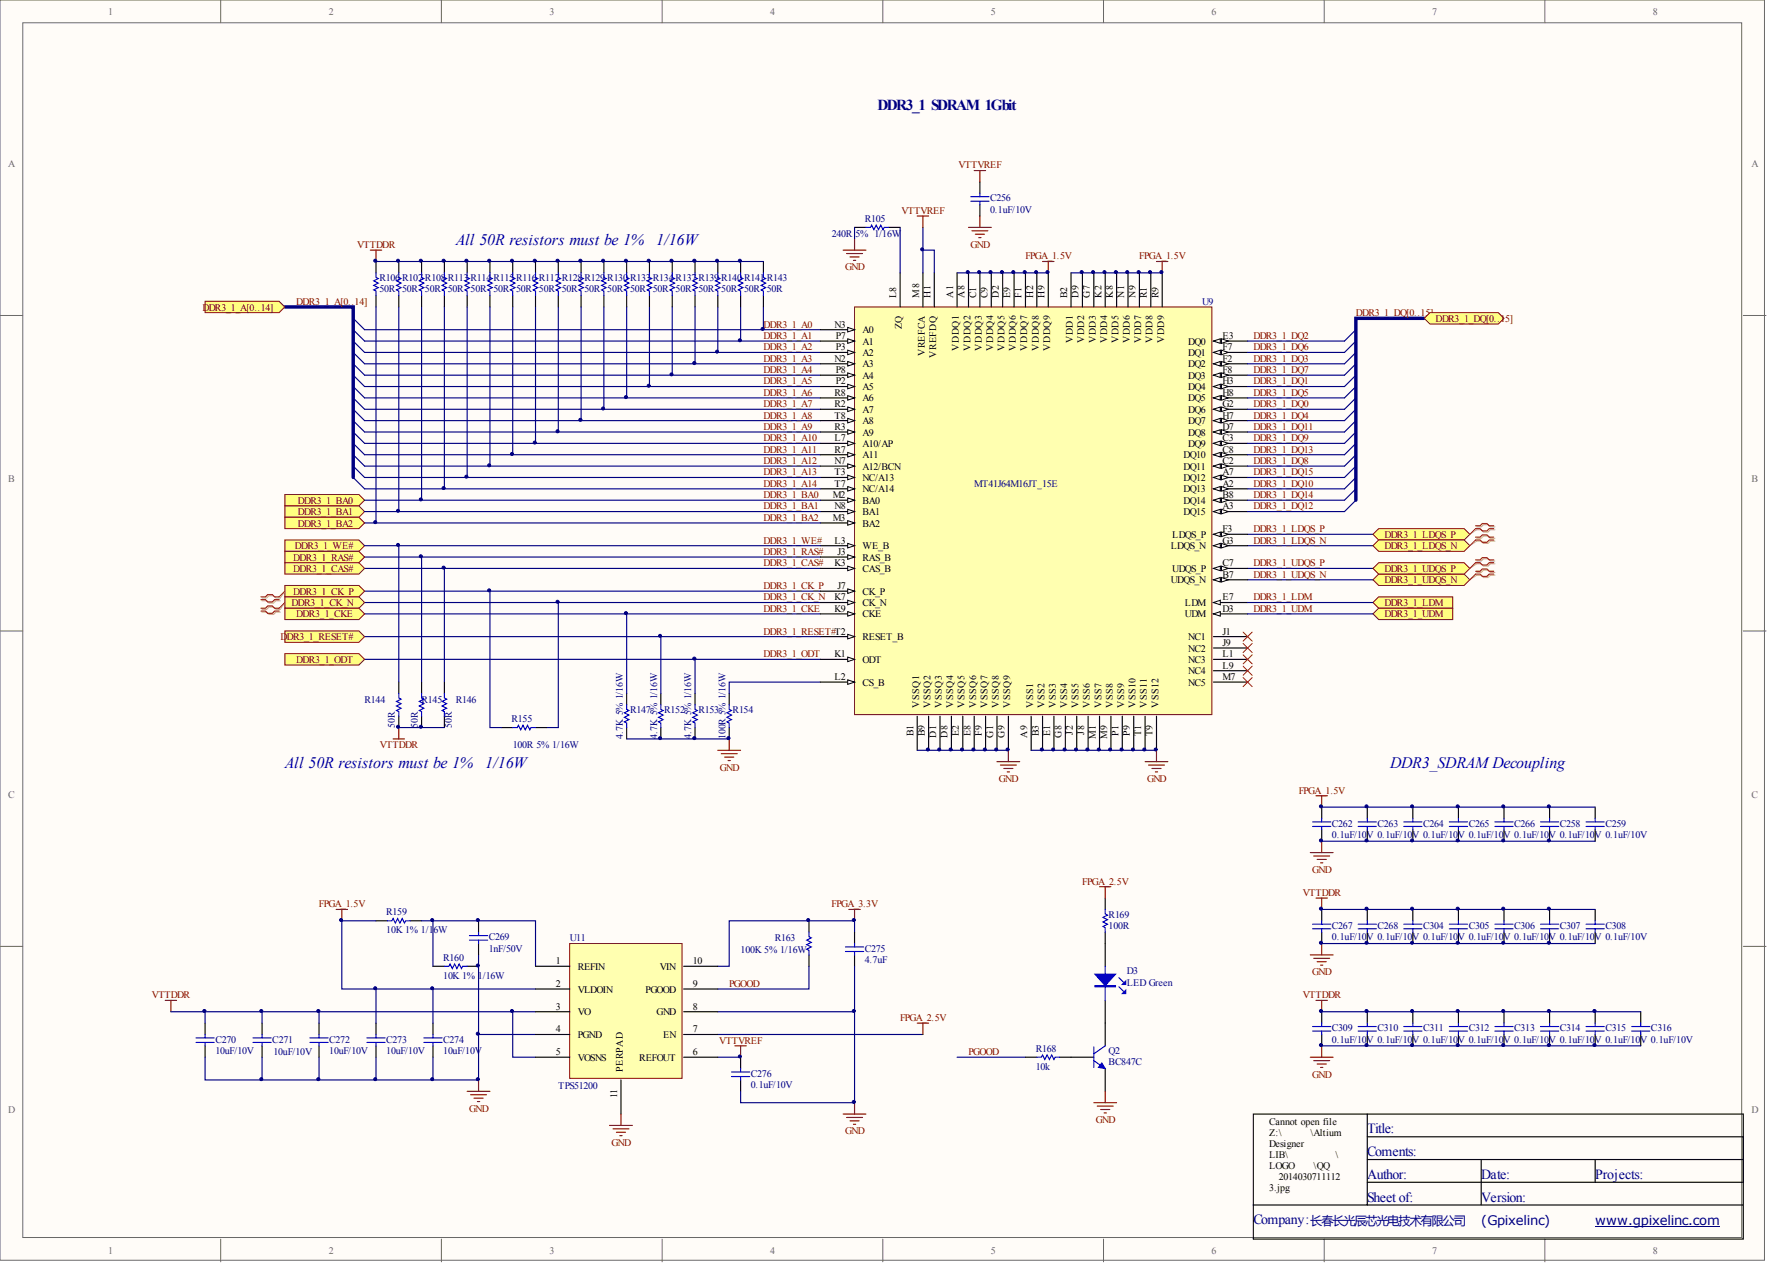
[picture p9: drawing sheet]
<svg xmlns="http://www.w3.org/2000/svg" width="393mm" height="282mm" viewBox="0 0 393 282" stroke-linecap="round" stroke-linejoin="round" font-family="sans-serif">
<defs><g id="words">
<g font-size="3.6" fill="#00c">
<text x="101.5" y="54.6">All 50R resistors must be 1%</text>
<text x="146.1" y="54.6">1/16W</text>
<text x="63.4" y="171.1">All 50R resistors must be 1%</text>
<text x="108" y="171.1">1/16W</text>
<text x="309.4" y="171.1">DDR3_SDRAMDecoupling</text>
</g>
<text font-size="3.4" fill="#000080" x="195.3" y="24.5">DDR3_1 SDRAM 1Gbit</text>
<g font-size="3.1" fill="#000080">
<text x="304.4" y="252.4">Title:</text>
<text x="304.4" y="257.4">Coments:</text>
<text x="304.4" y="262.5">Author:</text>
<text x="329.7" y="262.5">Date:</text>
<text x="355.1" y="262.5">Projects:</text>
<text x="304.4" y="267.5">Sheet of:</text>
<text x="329.7" y="267.5">Version:</text>
<text x="279" y="272.6">Company:</text>
</g>
<g font-size="2.9" fill="#000080">
<text x="329.7" y="272.8">(Gpixelinc)</text>
<text x="355.1" y="272.8">www.gpixelinc.com</text>
</g>
<text font-size="2.7" fill="#000080" x="291.7" y="272.7">长春长光辰芯光电技术有限公司</text>
<g font-size="2.2" fill="#696969">
<text x="24" y="3.3">1</text>
<text x="73.2" y="3.3">2</text>
<text x="122.3" y="3.3">3</text>
<text x="171.4" y="3.3">4</text>
<text x="220.6" y="3.3">5</text>
<text x="269.7" y="3.3">6</text>
<text x="318.8" y="3.3">7</text>
<text x="368" y="3.3">8</text>
<text x="1.8" y="37.1">A</text>
<text x="389.9" y="37.1">A</text>
<text x="1.8" y="107.3">B</text>
<text x="389.9" y="107.3">B</text>
<text x="1.8" y="177.6">C</text>
<text x="389.9" y="177.6">C</text>
<text x="1.8" y="247.8">D</text>
<text x="389.9" y="247.8">D</text>
<text x="24" y="279.2">1</text>
<text x="73.2" y="279.2">2</text>
<text x="122.3" y="279.2">3</text>
<text x="171.4" y="279.2">4</text>
<text x="220.6" y="279.2">5</text>
<text x="269.7" y="279.2">6</text>
<text x="318.8" y="279.2">7</text>
<text x="368" y="279.2">8</text>
</g>
<g font-size="2.2" fill="#800000">
<text x="213.4" y="37.5">VTTVREF</text>
<text x="200.7" y="47.6">VTTVREF</text>
<text x="79.5" y="55.2">VTTDDR</text>
<text x="216" y="55.1">GND</text>
<text x="228.2" y="57.8">FPGA_1.5V</text>
<text x="253.6" y="57.8">FPGA_1.5V</text>
<text x="188.1" y="60.2">GND</text>
<text x="45" y="69.1">DDR3_1_A[0..14]</text>
<text x="65.9" y="67.9">DDR3_1_A[0..14]</text>
<text x="301.8" y="70.4">DDR3_1_DQ[0..15]</text>
<text x="319.6" y="71.7">DDR3_1_DQ[0..15]</text>
<text x="169.9" y="72.9">DDR3_1_A0</text>
<text x="169.9" y="75.5">DDR3_1_A1</text>
<text x="169.9" y="78">DDR3_1_A2</text>
<text x="279" y="75.5">DDR3_1_DQ2</text>
<text x="279" y="78">DDR3_1_DQ6</text>
<text x="169.9" y="80.5">DDR3_1_A3</text>
<text x="169.9" y="83.1">DDR3_1_A4</text>
<text x="279" y="80.5">DDR3_1_DQ3</text>
<text x="279" y="83.1">DDR3_1_DQ7</text>
<text x="169.9" y="85.6">DDR3_1_A5</text>
<text x="169.9" y="88.1">DDR3_1_A6</text>
<text x="279" y="85.6">DDR3_1_DQ1</text>
<text x="279" y="88.1">DDR3_1_DQ5</text>
<text x="169.9" y="90.7">DDR3_1_A7</text>
<text x="169.9" y="93.2">DDR3_1_A8</text>
<text x="169.9" y="95.7">DDR3_1_A9</text>
<text x="279" y="90.7">DDR3_1_DQ0</text>
<text x="279" y="93.2">DDR3_1_DQ4</text>
<text x="279" y="95.7">DDR3_1_DQ11</text>
<text x="169.9" y="98.2">DDR3_1_A10</text>
<text x="169.9" y="100.8">DDR3_1_A11</text>
<text x="279" y="98.2">DDR3_1_DQ9</text>
<text x="279" y="100.8">DDR3_1_DQ13</text>
<text x="169.9" y="103.3">DDR3_1_A12</text>
<text x="169.9" y="105.8">DDR3_1_A13</text>
<text x="279" y="103.3">DDR3_1_DQ8</text>
<text x="279" y="105.8">DDR3_1_DQ15</text>
<text x="66.3" y="112.2">DDR3_1_BA0</text>
<text x="169.9" y="110.9">DDR3_1_BA0</text>
<text x="169.9" y="113.4">DDR3_1_BA1</text>
<text x="169.9" y="108.4">DDR3_1_A14</text>
<text x="279" y="108.4">DDR3_1_DQ10</text>
<text x="279" y="113.4">DDR3_1_DQ12</text>
<text x="279" y="110.9">DDR3_1_DQ14</text>
<text x="66.3" y="114.7">DDR3_1_BA1</text>
<text x="66.3" y="117.2">DDR3_1_BA2</text>
<text x="169.9" y="116">DDR3_1_BA2</text>
<text x="279" y="118.5">DDR3_1_LDQS_P</text>
<text x="308.2" y="119.8">DDR3_1_LDQS_P</text>
<text x="65.3" y="124.8">DDR3_1_RAS#</text>
<text x="65.6" y="122.3">DDR3_1_WE#</text>
<text x="169.9" y="121">DDR3_1_WE#</text>
<text x="169.9" y="123.6">DDR3_1_RAS#</text>
<text x="279" y="121">DDR3_1_LDQS_N</text>
<text x="308.2" y="122.3">DDR3_1_LDQS_N</text>
<text x="65.3" y="127.4">DDR3_1_CAS#</text>
<text x="169.9" y="126.1">DDR3_1_CAS#</text>
<text x="169.9" y="131.1">DDR3_1_CK_P</text>
<text x="279" y="128.6">DDR3_1_UDQS_N</text>
<text x="279" y="126.1">DDR3_1_UDQS_P</text>
<text x="308.2" y="129.9">DDR3_1_UDQS_N</text>
<text x="308.2" y="127.4">DDR3_1_UDQS_P</text>
<text x="64.9" y="134.9">DDR3_1_CK_N</text>
<text x="65.3" y="132.4">DDR3_1_CK_P</text>
<text x="65.9" y="137.5">DDR3_1_CKE</text>
<text x="169.9" y="133.7">DDR3_1_CK_N</text>
<text x="169.9" y="136.2">DDR3_1_CKE</text>
<text x="279" y="133.7">DDR3_1_LDM</text>
<text x="279" y="136.2">DDR3_1_UDM</text>
<text x="308.2" y="134.9">DDR3_1_LDM</text>
<text x="308.2" y="137.5">DDR3_1_UDM</text>
<text x="62.4" y="142.5">D</text>
<text x="63.9" y="142.5">DR3_1_RESET#</text>
<text x="169.9" y="141.3">DDR3_1_RESET#T2</text>
<text x="65.9" y="147.6">DDR3_1_ODT</text>
<text x="169.9" y="146.3">DDR3_1_ODT</text>
<text x="84.6" y="166.5">VTTDDR</text>
<text x="160.2" y="171.6">GND</text>
<text x="222.4" y="174.1">GND</text>
<text x="255.3" y="174.1">GND</text>
<text x="289.1" y="176.7">FPGA_1.5V</text>
<text x="240.9" y="197">FPGA_2.5V</text>
<text x="292.1" y="194.3">GND</text>
<text x="71" y="202">FPGA_1.5V</text>
<text x="185.1" y="202">FPGA_3.3V</text>
<text x="290" y="199.5">VTTDDR</text>
<text x="162.3" y="219.7">PGOOD</text>
<text x="292.1" y="217.1">GND</text>
<text x="33.8" y="222.3">VTTDDR</text>
<text x="200.3" y="227.3">FPGA_2.5V</text>
<text x="290" y="222.3">VTTDDR</text>
<text x="160.1" y="232.4">VTTVREF</text>
<text x="215.6" y="234.9">PGOOD</text>
<text x="292.1" y="239.9">GND</text>
<text x="104.4" y="247.5">GND</text>
<text x="243.9" y="250">GND</text>
<text x="136.1" y="255.1">GND</text>
<text x="188.1" y="252.6">GND</text>
</g>
<g font-size="2.2" fill="#000080">
<text x="220.4" y="47.4">0.1uF/10V</text>
<text x="220.4" y="44.8">C256</text>
<text x="185.2" y="52.7">240R</text>
<text x="190.4" y="52.7">5% 1/16W</text>
<text x="192.5" y="49.4">R105</text>
<text x="84.5" y="65.1">50R 50R 50R 50R 50R 50R 50R 50R 50R 50R 50R 50R 50R 50R 50R 50R 50R 50R</text>
<text x="84.5" y="62.6">R106 R107 R108 R113 R114 R115 R116 R117 R128 R129 R130 R133 R134 R137 R139 R140 R141 R143</text>
<text x="267.6" y="67.9">U9</text>
<text x="216.9" y="108.4">MT41J64M16JT_15E</text>
<text x="81.2" y="156.5">R144</text>
<text x="87.9" y="162" transform="rotate(-90 87.9 162)">50R</text>
<text x="93" y="162" transform="rotate(-90 93 162)">50R</text>
<text x="93.8" y="156.5">R145</text>
<text x="100.6" y="162" transform="rotate(-90 100.6 162)">50R</text>
<text x="101.5" y="156.5">R146</text>
<text x="113.9" y="160.8">R155</text>
<text x="140.3" y="158.7">R147</text>
<text x="147.9" y="158.7">R152</text>
<text x="155.5" y="158.7">R153</text>
<text x="163.1" y="158.7">R154</text>
<text x="114.1" y="166.6">100R 5% 1/16W</text>
<text x="138.6" y="164.5" transform="rotate(-90 138.6 164.5)">4.7K 5% 1/16W</text>
<text x="146.3" y="164.5" transform="rotate(-90 146.3 164.5)">4.7K 5% 1/16W</text>
<text x="153.9" y="164.5" transform="rotate(-90 153.9 164.5)">4.7K 5% 1/16W</text>
<text x="161.5" y="164.5" transform="rotate(-90 161.5 164.5)">100R 5% 1/16W</text>
<text x="296.5" y="184">C262</text>
<text x="306.6" y="184">C263</text>
<text x="316.8" y="184">C264</text>
<text x="326.9" y="184">C265</text>
<text x="337.1" y="184">C266</text>
<text x="347.2" y="184">C258</text>
<text x="357.4" y="184">C259</text>
<text x="296.5" y="186.6">0.1uF/10V 0.1uF/10V 0.1uF/10V 0.1uF/10V 0.1uF/10V 0.1uF/10V 0.1uF/10V</text>
<text x="86" y="203.8">R159</text>
<text x="86" y="207.8">10K 1% 1/1</text>
<text x="96.5" y="207.8">6W</text>
<text x="108.8" y="209.4">C269</text>
<text x="126.8" y="209.6">U11</text>
<text x="172.5" y="209.6">R163</text>
<text x="246.8" y="206.8">100R</text>
<text x="246.8" y="204.3">R169</text>
<text x="296.5" y="209.4">0.1uF/10V 0.1uF/10V 0.1uF/10V 0.1uF/10V 0.1uF/10V 0.1uF/10V 0.1uF/10V</text>
<text x="296.5" y="206.8">C267</text>
<text x="306.6" y="206.8">C268</text>
<text x="316.8" y="206.8">C304</text>
<text x="326.9" y="206.8">C305</text>
<text x="337.1" y="206.8">C306</text>
<text x="347.2" y="206.8">C307</text>
<text x="357.4" y="206.8">C308</text>
<text x="98.7" y="213.9">R160</text>
<text x="108.8" y="211.9">1nF/50V</text>
<text x="164.9" y="212.1">100K 5% 1/16W</text>
<text x="192.5" y="214.4">4.7uF</text>
<text x="192.5" y="211.9">C275</text>
<text x="98.7" y="218">10K 1% 1/16W</text>
<text x="250.8" y="216.9">D3</text>
<text x="250.8" y="219.5">LED Green</text>
<text x="47.9" y="232.1">C270</text>
<text x="60.6" y="232.1">C271</text>
<text x="73.3" y="232.1">C272</text>
<text x="86" y="232.1">C273</text>
<text x="98.7" y="232.1">C274</text>
<text x="296.5" y="232.1">0.1uF/10V 0.1uF/10V 0.1uF/10V 0.1uF/10V 0.1uF/10V 0.1uF/10V 0.1uF/10V 0.1uF/10V</text>
<text x="296.5" y="229.6">C309</text>
<text x="306.6" y="229.6">C310</text>
<text x="316.8" y="229.6">C311</text>
<text x="326.9" y="229.6">C312</text>
<text x="337.1" y="229.6">C313</text>
<text x="347.2" y="229.6">C314</text>
<text x="357.4" y="229.6">C315</text>
<text x="367.5" y="229.6">C316</text>
<text x="47.9" y="234.7">10uF/10V</text>
<text x="60.9" y="234.9">10uF/10V</text>
<text x="73.3" y="234.7">10uF/10V</text>
<text x="86" y="234.7">10uF/10V</text>
<text x="98.7" y="234.7">10uF/10V</text>
<text x="167.1" y="239.7">C276</text>
<text x="230.6" y="238.2">10k</text>
<text x="230.6" y="234.2">R168</text>
<text x="246.8" y="234.7">Q2</text>
<text x="246.8" y="237.2">BC847C</text>
<text x="124.3" y="242.5">TPS51200</text>
<text x="167.1" y="242.3">0.1uF/10V</text>
</g>
<g font-size="2.2">
<text x="199.5" y="66.3" transform="rotate(-90 199.5 66.3)">L8</text>
<text x="204.6" y="66.3" transform="rotate(-90 204.6 66.3)">M8</text>
<text x="207.1" y="66.3" transform="rotate(-90 207.1 66.3)">H1</text>
<text x="212.2" y="66.3" transform="rotate(-90 212.2 66.3)">A1</text>
<text x="214.7" y="66.3" transform="rotate(-90 214.7 66.3)">A8</text>
<text x="217.3" y="66.3" transform="rotate(-90 217.3 66.3)">C1</text>
<text x="219.8" y="66.3" transform="rotate(-90 219.8 66.3)">C9</text>
<text x="222.3" y="66.3" transform="rotate(-90 222.3 66.3)">D2</text>
<text x="224.9" y="66.3" transform="rotate(-90 224.9 66.3)">E9</text>
<text x="227.4" y="66.3" transform="rotate(-90 227.4 66.3)">F1</text>
<text x="230" y="66.3" transform="rotate(-90 230 66.3)">H2</text>
<text x="232.5" y="66.3" transform="rotate(-90 232.5 66.3)">H9</text>
<text x="237.6" y="66.3" transform="rotate(-90 237.6 66.3)">B2</text>
<text x="240.1" y="66.3" transform="rotate(-90 240.1 66.3)">D9</text>
<text x="242.6" y="66.3" transform="rotate(-90 242.6 66.3)">G7</text>
<text x="245.2" y="66.3" transform="rotate(-90 245.2 66.3)">K2</text>
<text x="247.7" y="66.3" transform="rotate(-90 247.7 66.3)">K8</text>
<text x="250.2" y="66.3" transform="rotate(-90 250.2 66.3)">N1</text>
<text x="252.8" y="66.3" transform="rotate(-90 252.8 66.3)">N9</text>
<text x="255.3" y="66.3" transform="rotate(-90 255.3 66.3)">R1</text>
<text x="257.9" y="66.3" transform="rotate(-90 257.9 66.3)">R9</text>
<text x="185.7" y="72.9">N3</text>
<text x="186.1" y="75.5">P7</text>
<text x="186.1" y="78">P3</text>
<text x="192" y="76.7">A1</text>
<text x="192" y="74.2">A0</text>
<text x="200.8" y="73.3" transform="rotate(-90 200.8 73.3)">ZQ</text>
<text x="238.8" y="76.4" transform="rotate(-90 238.8 76.4)">VDD1</text>
<text x="241.4" y="76.4" transform="rotate(-90 241.4 76.4)">VDD2</text>
<text x="243.9" y="76.4" transform="rotate(-90 243.9 76.4)">VDD3</text>
<text x="246.4" y="76.4" transform="rotate(-90 246.4 76.4)">VDD4</text>
<text x="249" y="76.4" transform="rotate(-90 249 76.4)">VDD5</text>
<text x="251.5" y="76.4" transform="rotate(-90 251.5 76.4)">VDD6</text>
<text x="254.1" y="76.4" transform="rotate(-90 254.1 76.4)">VDD7</text>
<text x="256.6" y="76.4" transform="rotate(-90 256.6 76.4)">VDD8</text>
<text x="259.1" y="76.4" transform="rotate(-90 259.1 76.4)">VDD9</text>
<text x="264.5" y="76.7">DQ0</text>
<text x="272.2" y="78">F7</text>
<text x="272.2" y="75.5">E3</text>
<text x="185.7" y="80.5">N2</text>
<text x="186.1" y="83.1">P8</text>
<text x="192" y="79.3">A2</text>
<text x="192" y="81.8">A3</text>
<text x="205.9" y="79.3" transform="rotate(-90 205.9 79.3)">VREFCA</text>
<text x="208.4" y="79.6" transform="rotate(-90 208.4 79.6)">VREFDQ</text>
<text x="213.5" y="78.2" transform="rotate(-90 213.5 78.2)">VDDQ1</text>
<text x="216" y="78.2" transform="rotate(-90 216 78.2)">VDDQ2</text>
<text x="218.5" y="78.2" transform="rotate(-90 218.5 78.2)">VDDQ3</text>
<text x="221.1" y="78.2" transform="rotate(-90 221.1 78.2)">VDDQ4</text>
<text x="223.6" y="78.2" transform="rotate(-90 223.6 78.2)">VDDQ5</text>
<text x="226.2" y="78.2" transform="rotate(-90 226.2 78.2)">VDDQ6</text>
<text x="228.7" y="78.2" transform="rotate(-90 228.7 78.2)">VDDQ7</text>
<text x="231.2" y="78.2" transform="rotate(-90 231.2 78.2)">VDDQ8</text>
<text x="233.8" y="78.2" transform="rotate(-90 233.8 78.2)">VDDQ9</text>
<text x="264.5" y="79.3">DQ1</text>
<text x="264.5" y="81.8">DQ2</text>
<text x="272.2" y="83.1">F8</text>
<text x="272.2" y="80.5">F2</text>
<text x="185.7" y="88.1">R8</text>
<text x="186.1" y="85.6">P2</text>
<text x="192" y="86.9">A5</text>
<text x="192" y="89.4">A6</text>
<text x="192" y="84.3">A4</text>
<text x="264.5" y="86.9">DQ4</text>
<text x="264.5" y="84.3">DQ3</text>
<text x="264.5" y="89.4">DQ5</text>
<text x="272.2" y="85.6">H3</text>
<text x="272.2" y="88.1">H8</text>
<text x="185.7" y="90.7">R2</text>
<text x="185.7" y="95.7">R3</text>
<text x="185.7" y="93.2">T8</text>
<text x="192" y="91.9">A7</text>
<text x="192" y="94.4">A8</text>
<text x="264.5" y="91.9">DQ6</text>
<text x="264.5" y="94.4">DQ7</text>
<text x="272.2" y="95.7">D7</text>
<text x="272.2" y="90.7">G2</text>
<text x="272.2" y="93.2">H7</text>
<text x="185.7" y="98.2">L7</text>
<text x="185.7" y="100.8">R7</text>
<text x="192" y="99.5">A10/AP</text>
<text x="192" y="97">A9</text>
<text x="264.5" y="99.5">DQ9</text>
<text x="264.5" y="97">DQ8</text>
<text x="272.2" y="98.2">C3</text>
<text x="272.2" y="100.8">C8</text>
<text x="185.7" y="103.3">N7</text>
<text x="185.7" y="105.8">T3</text>
<text x="192" y="102">A11</text>
<text x="192" y="104.6">A12/BCN</text>
<text x="192" y="107.1">NC/A13</text>
<text x="263.4" y="107.1">DQ12</text>
<text x="263.4" y="104.6">DQ11</text>
<text x="263.4" y="102">DQ10</text>
<text x="272.2" y="105.8">A7</text>
<text x="272.2" y="103.3">C2</text>
<text x="185.4" y="110.9">M2</text>
<text x="185.7" y="113.4">N8</text>
<text x="185.7" y="108.4">T7</text>
<text x="192" y="112.2">BA0</text>
<text x="192" y="109.6">NC/A14</text>
<text x="263.4" y="112.2">DQ14</text>
<text x="263.4" y="109.6">DQ13</text>
<text x="272.2" y="110.9">B8</text>
<text x="272.2" y="113.4">A3</text>
<text x="272.2" y="108.4">A2</text>
<text x="185.4" y="116">M3</text>
<text x="192" y="114.7">BA1</text>
<text x="192" y="117.2">BA2</text>
<text x="261" y="119.8">LDQS_P</text>
<text x="263.4" y="114.7">DQ15</text>
<text x="272.2" y="118.5">F3</text>
<text x="185.7" y="121">L3</text>
<text x="186.4" y="123.6">J3</text>
<text x="192" y="122.3">WE_B</text>
<text x="192" y="124.8">RAS_B</text>
<text x="260.6" y="122.3">LDQS_N</text>
<text x="272.2" y="121">G3</text>
<text x="185.7" y="126.1">K3</text>
<text x="186.4" y="131.1">J7</text>
<text x="192" y="127.4">CAS_B</text>
<text x="260.6" y="129.9">UDQS_N</text>
<text x="261" y="127.4">UDQS_P</text>
<text x="272.2" y="128.6">B7</text>
<text x="272.2" y="126.1">C7</text>
<text x="185.7" y="136.2">K9</text>
<text x="185.7" y="133.7">K7</text>
<text x="192" y="132.4">CK_P</text>
<text x="192" y="137.5">CKE</text>
<text x="192" y="134.9">CK_N</text>
<text x="263.8" y="137.5">UDM</text>
<text x="263.8" y="134.9">LDM</text>
<text x="272.2" y="136.2">D3</text>
<text x="272.2" y="133.7">E7</text>
<text x="192" y="142.5">RESET_B</text>
<text x="264.5" y="142.5">NC1</text>
<text x="272.2" y="143.8">J9</text>
<text x="272.2" y="141.3">J1</text>
<text x="185.7" y="146.3">K1</text>
<text x="192" y="147.6">ODT</text>
<text x="264.5" y="147.6">NC3</text>
<text x="264.5" y="145.1">NC2</text>
<text x="272.2" y="148.9">L9</text>
<text x="272.2" y="146.3">L1</text>
<text x="185.7" y="151.4">L2</text>
<text x="192" y="152.7">CS_B</text>
<text x="264.5" y="152.7">NC5</text>
<text x="264.5" y="150.1">NC4</text>
<text x="272.2" y="151.4">M7</text>
<text x="204.6" y="157.7" transform="rotate(-90 204.6 157.7)">VSSQ1</text>
<text x="207.1" y="157.7" transform="rotate(-90 207.1 157.7)">VSSQ2</text>
<text x="209.7" y="157.7" transform="rotate(-90 209.7 157.7)">VSSQ3</text>
<text x="212.2" y="157.7" transform="rotate(-90 212.2 157.7)">VSSQ4</text>
<text x="214.7" y="157.7" transform="rotate(-90 214.7 157.7)">VSSQ5</text>
<text x="217.3" y="157.7" transform="rotate(-90 217.3 157.7)">VSSQ6</text>
<text x="219.8" y="157.7" transform="rotate(-90 219.8 157.7)">VSSQ7</text>
<text x="222.3" y="157.7" transform="rotate(-90 222.3 157.7)">VSSQ8</text>
<text x="224.9" y="157.7" transform="rotate(-90 224.9 157.7)">VSSQ9</text>
<text x="230" y="157.7" transform="rotate(-90 230 157.7)">VSS1</text>
<text x="232.5" y="157.7" transform="rotate(-90 232.5 157.7)">VSS2</text>
<text x="235" y="157.7" transform="rotate(-90 235 157.7)">VSS3</text>
<text x="237.6" y="157.7" transform="rotate(-90 237.6 157.7)">VSS4</text>
<text x="240.1" y="157.7" transform="rotate(-90 240.1 157.7)">VSS5</text>
<text x="242.6" y="157.7" transform="rotate(-90 242.6 157.7)">VSS6</text>
<text x="245.2" y="157.7" transform="rotate(-90 245.2 157.7)">VSS7</text>
<text x="247.7" y="157.7" transform="rotate(-90 247.7 157.7)">VSS8</text>
<text x="250.2" y="157.7" transform="rotate(-90 250.2 157.7)">VSS9</text>
<text x="252.8" y="157.7" transform="rotate(-90 252.8 157.7)">VSS10</text>
<text x="255.3" y="157.7" transform="rotate(-90 255.3 157.7)">VSS11</text>
<text x="257.9" y="157.7" transform="rotate(-90 257.9 157.7)">VSS12</text>
<text x="203.3" y="163.9" transform="rotate(-90 203.3 163.9)">B1</text>
<text x="205.9" y="163.9" transform="rotate(-90 205.9 163.9)">B9</text>
<text x="208.4" y="164.3" transform="rotate(-90 208.4 164.3)">D1</text>
<text x="210.9" y="164.3" transform="rotate(-90 210.9 164.3)">D8</text>
<text x="213.5" y="163.9" transform="rotate(-90 213.5 163.9)">E2</text>
<text x="216" y="163.9" transform="rotate(-90 216 163.9)">E8</text>
<text x="218.5" y="163.9" transform="rotate(-90 218.5 163.9)">F9</text>
<text x="221.1" y="164.3" transform="rotate(-90 221.1 164.3)">G1</text>
<text x="223.6" y="164.3" transform="rotate(-90 223.6 164.3)">G9</text>
<text x="228.7" y="164.3" transform="rotate(-90 228.7 164.3)">A9</text>
<text x="231.2" y="163.9" transform="rotate(-90 231.2 163.9)">B3</text>
<text x="233.8" y="163.9" transform="rotate(-90 233.8 163.9)">E1</text>
<text x="236.3" y="164.3" transform="rotate(-90 236.3 164.3)">G8</text>
<text x="238.8" y="163.6" transform="rotate(-90 238.8 163.6)">J2</text>
<text x="241.4" y="163.6" transform="rotate(-90 241.4 163.6)">J8</text>
<text x="243.9" y="164.6" transform="rotate(-90 243.9 164.6)">M1</text>
<text x="246.4" y="164.6" transform="rotate(-90 246.4 164.6)">M9</text>
<text x="249" y="163.9" transform="rotate(-90 249 163.9)">P1</text>
<text x="251.5" y="163.9" transform="rotate(-90 251.5 163.9)">P9</text>
<text x="254.1" y="163.9" transform="rotate(-90 254.1 163.9)">T1</text>
<text x="256.6" y="163.9" transform="rotate(-90 256.6 163.9)">T9</text>
<text x="123.7" y="214.7">1</text>
<text x="128.6" y="215.9">REFIN</text>
<text x="146.9" y="215.9">VIN</text>
<text x="154.2" y="214.7">10</text>
<text x="123.7" y="219.7">2</text>
<text x="128.6" y="221">VLDOIN</text>
<text x="143.7" y="221">PGOOD</text>
<text x="154.2" y="219.7">9</text>
<text x="123.7" y="224.8">3</text>
<text x="128.6" y="226.1">VO</text>
<text x="146.2" y="226.1">GND</text>
<text x="154.2" y="224.8">8</text>
<text x="123.7" y="229.9">4</text>
<text x="128.6" y="231.1">PGND</text>
<text x="147.6" y="231.1">EN</text>
<text x="154.2" y="229.9">7</text>
<text x="123.7" y="234.9">5</text>
<text x="128.6" y="236.2">VOSNS</text>
<text x="138.6" y="238.7" transform="rotate(-90 138.6 238.7)">PERPAD</text>
<text x="142.3" y="236.2">REFOUT</text>
<text x="154.2" y="234.9">6</text>
<text x="137.4" y="244.6" transform="rotate(-90 137.4 244.6)">11</text>
<text x="282.6" y="250.4">Cannot open file</text>
<text x="282.6" y="252.9">Z:\</text>
<text x="282.6" y="255.3">Designer</text>
<text x="282.6" y="257.8">LIB\</text>
<text x="291.7" y="252.9">\Altium</text>
<text x="297.3" y="257.8">\</text>
<text x="282.6" y="260.2">LOGO</text>
<text x="284.7" y="262.7">2014030711112</text>
<text x="292.4" y="260.2">\QQ</text>
<text x="282.6" y="265.2">3.jpg</text>
</g>
</g></defs>
<g fill="#fffcf8" stroke="#696969" stroke-width=".22">
<path d="M0 0h392.8v280.6h-392.8z"/>
<path d="M5.1 5.1h382.6v270.4h-382.6z"/>
</g>
<g fill="none" stroke="#696969" stroke-width=".22">
<path d="M49.1 0v5.1M98.3 0v5.1M147.4 0v5.1M196.5 0v5.1M245.6 0v5.1M294.8 0v5.1M343.9 0v5.1M0 70.2h5.1M388.1 70.2h5M0 140.5h5.1M388.1 140.5h5M0 210.7h5.1"/>
<path d="M388.1 210.7h5M49.1 275.9v5M98.3 275.9v5M147.4 275.9v5M196.5 275.9v5M245.6 275.9v5M294.8 275.9v5M343.9 275.9v5"/>
</g>
<g fill="none" stroke="#000" stroke-width=".25">
<path d="M98.9 58.2v2.6M104 58.2v2.6M109.1 58.2v2.6M114.1 58.2v2.6M119.2 58.2v2.6M124.3 58.2v2.6M129.4 58.2v2.6M134.4 58.2v2.6M139.5 58.2v2.6M144.6 58.2v2.6M149.6 58.2v2.6M154.7 58.2v2.6"/>
<path d="M159.8 58.2v2.6M164.9 58.2v2.6M169.9 58.2v2.6M218.1 40.5v2.5M218.1 45.6v2.5M98.9 65.8v2.5M104 65.8v2.5M109.1 65.8v2.5M114.1 65.8v2.5M119.2 65.8v2.5M124.3 65.8v2.5M129.4 65.8v2.5"/>
<path d="M134.4 65.8v2.5M139.5 65.8v2.5M144.6 65.8v2.5M149.6 65.8v2.5M154.7 65.8v2.5M159.8 65.8v2.5M164.9 65.8v2.5M169.9 65.8v2.5M88.8 151.9v2.5M88.8 159.5v2.5M93.8 151.9v2.5M93.8 159.5v2.5"/>
<path d="M98.9 151.9v2.5M98.9 159.5v2.5M139.5 154.4v2.5M154.7 154.4v2.5M162.3 154.4v2.5M111.6 162h2.5M119.2 162h2.5M139.5 162v2.5M154.7 162v2.5M162.3 162v2.5M294.2 179.7v2.5M304.4 179.7v2.5"/>
<path d="M314.5 179.7v2.5M324.7 179.7v2.5M334.8 179.7v2.5M344.9 179.7v2.5M294.2 184.8v2.5M304.4 184.8v2.5M314.5 184.8v2.5M324.7 184.8v2.5M334.8 184.8v2.5M344.9 184.8v2.5M279 248h109.1v27.9h-109.1zM304.4 248v20.3h-25.4"/>
<path d="M304.4 253.1h83.7v10.1h-83.7M304.4 258.2h83.7M329.7 258.2v10.1M355.1 258.2v5M304.4 268.3h83.7"/>
</g>
<path d="M355.1 273h27.7" fill="none" stroke="#000080" stroke-width=".22"/>
<g fill="none" stroke="#800000" stroke-width=".25">
<path d="M82.4 55.7h2.6M83.7 55.7v2.5M215.6 50.6h5.1M216.4 51.4h3.5M217.1 52.1h2M217.9 52.9h.5M218.1 48.1v2.5M87.5 164.5h2.5M88.8 162v2.5M159.8 167.1h5.1M160.6 167.8h3.5M161.3 168.6h2"/>
<path d="M162.1 169.3h.5M162.3 164.5v2.6M291.7 189.8h5.1M292.4 190.6h3.6M293.2 191.3h2M294 192.1h.5M294.2 187.3v2.5"/>
</g>
<g fill="none" stroke="#00f" stroke-width=".25">
<path d="M216.1 44.8h4.1M216.1 43.8h4.1M218.1 43v.8M218.1 44.8v.8M98.9 60.8v1l.5 .2-1 .5 1 .5-1 .5 1 .5-1 .5 .5 .3v1M104 60.8v1l.5 .2-1 .5 1 .5-1 .5 1 .5-1 .5 .5 .3v1M109.1 60.8v1l.5 .2-1 .5 1 .5-1 .5 1 .5-1 .5 .5 .3v1M114.1 60.8v1l.5 .2-1 .5 1 .5-1 .5 1 .5-1 .5 .5 .3v1M119.2 60.8v1l.5 .2-1 .5 1 .5-1 .5 1 .5-1 .5 .5 .3v1M124.3 60.8v1l.5 .2-1 .5 1 .5-1 .5 1 .5-1 .5 .5 .3v1M129.4 60.8v1l.5 .2-1.1 .5 1.1 .5-1.1 .5 1.1 .5-1.1 .5 .6 .3v1M134.4 60.8v1l.5 .2-1 .5 1 .5-1 .5 1 .5-1 .5 .5 .3v1"/>
<path d="M139.5 60.8v1l.5 .2-1 .5 1 .5-1 .5 1 .5-1 .5 .5 .3v1M144.6 60.8v1l.5 .2-1 .5 1 .5-1 .5 1 .5-1 .5 .5 .3v1M149.6 60.8v1l.6 .2-1.1 .5 1.1 .5-1.1 .5 1.1 .5-1.1 .5 .5 .3v1M154.7 60.8v1l.5 .2-1 .5 1 .5-1 .5 1 .5-1 .5 .5 .3v1M159.8 60.8v1l.5 .2-1 .5 1 .5-1 .5 1 .5-1 .5 .5 .3v1M164.9 60.8v1l.5 .2-1 .5 1 .5-1 .5 1 .5-1 .5 .5 .3v1M169.9 60.8v1l.5 .2-1 .5 1 .5-1 .5 1 .5-1 .5 .5 .3v1M88.8 154.4v1l.5 .3-1 .5 1 .5-1 .5 1 .5-1 .5 .5 .2v1.1M93.8 154.4v1l.6 .3-1.1 .5 1.1 .5-1.1 .5 1.1 .5-1.1 .5 .5 .2v1.1M98.9 154.4v1l.5 .3-1 .5 1 .5-1 .5 1 .5-1 .5 .5 .2v1.1M139.5 156.9v1l.5 .3-1 .5 1 .5-1 .5 1 .5-1 .5 .5 .3v1M154.7 156.9v1l.5 .3-1 .5 1 .5-1 .5 1 .5-1 .5 .5 .3v1"/>
<path d="M162.3 156.9v1l.5 .3-1 .5 1 .5-1 .5 1 .5-1 .5 .5 .3v1M114.1 162h1.1l.2-.5 .5 1 .5-1 .5 1 .5-1 .5 1 .3-.5h1M292.2 184h4.1M292.2 183h4.1M294.2 182.2v.8M294.2 184v.8M302.3 184h4.1M302.3 183h4.1M304.4 182.2v.8M304.4 184v.8M312.5 184h4M312.5 183h4"/>
<path d="M314.5 182.2v.8M314.5 184v.8M322.6 184h4.1M322.6 183h4.1M324.7 182.2v.8M324.7 184v.8M332.8 184h4M332.8 183h4M334.8 182.2v.8M334.8 184v.8M342.9 184h4.1M342.9 183h4.1"/>
<path d="M344.9 182.2v.8M344.9 184v.8"/>
</g>
<g fill="none" stroke="#000080" stroke-width=".25">
<path d="M81.2 73.4h101.4M81.2 75.9h101.4M81.2 78.5h101.4M98.9 68.3v40.5M104 68.3v38M109.1 68.3v35.5M114.1 68.3v32.9M119.2 68.3v30.4M124.3 68.3v27.9M129.4 68.3v25.4M134.4 68.3v22.8M139.5 68.3v20.3"/>
<path d="M144.6 68.3v17.8M149.6 68.3v15.2M154.7 68.3v12.7M159.8 68.3v10.2M164.9 68.3v7.6M169.9 68.3v5.1M81.2 81h101.4M81.2 83.5h101.4M81.2 86.1h101.4M81.2 88.6h101.4M81.2 91.1h101.4M81.2 93.7h101.4"/>
<path d="M81.2 96.2h101.4M81.2 98.7h101.4M81.2 101.2h101.4M81.2 103.8h101.4M277.7 119h27.9M81.2 126.6h101.4M81.2 124h101.4M81.2 131.6h101.4M81.2 134.1h101.4M81.2 136.7h101.4M93.8 124v27.9M98.9 126.6v25.3"/>
<path d="M109.1 131.6v30.4h2.5M139.5 136.7v17.7M277.7 121.5h27.9M277.7 126.6h27.9M277.7 129.1h27.9M81.2 146.8h101.4M154.7 146.8v7.6M182.6 151.9h-20.3v2.5M88.8 162h10.1"/>
</g>
<g fill="#ffff80" stroke="#800000" stroke-width=".22">
<path d="M63.4 110.1h16.5l1.3 1.3-1.3 1.2h-16.5z" fill-rule="evenodd"/>
<path d="M63.4 112.6h16.5l1.3 1.3-1.3 1.3h-16.5z" fill-rule="evenodd"/>
<path d="M305.6 119l1.3-1.3h19l1.3 1.3-1.3 1.2h-19z" fill-rule="evenodd"/>
<path d="M305.6 121.5l1.3-1.3h19l1.3 1.3-1.3 1.3h-19z" fill-rule="evenodd"/>
<path d="M305.6 129.1l1.3-1.3h19l1.3 1.3-1.3 1.3h-19z" fill-rule="evenodd"/>
<path d="M305.6 126.6l1.3-1.3h19l1.3 1.3-1.3 1.2h-19z" fill-rule="evenodd"/>
<path d="M305.6 134.1l1.3-1.2h16.5v2.5h-16.5z" fill-rule="evenodd"/>
<path d="M305.6 136.7l1.3-1.3h16.5v2.5h-16.5z" fill-rule="evenodd"/>
<path d="M63.4 120.2h16.5l1.3 1.3-1.3 1.3h-16.5z" fill-rule="evenodd"/>
<path d="M63.4 122.8h16.5l1.3 1.2-1.3 1.3h-16.5z" fill-rule="evenodd"/>
<path d="M63.4 125.3h16.5l1.3 1.3-1.3 1.2h-16.5z" fill-rule="evenodd"/>
<path d="M63.4 130.4h16.5l1.3 1.2-1.3 1.3h-16.5z" fill-rule="evenodd"/>
<path d="M63.4 132.9h16.5l1.3 1.2-1.3 1.3h-16.5z" fill-rule="evenodd"/>
<path d="M63.4 135.4h16.5l1.3 1.3-1.3 1.2h-16.5z" fill-rule="evenodd"/>
<path d="M63.4 145.5h16.5l1.3 1.3-1.3 1.3h-16.5z" fill-rule="evenodd"/>
</g>
<path d="M328.7 117.3h1l.5-.5h1.1l.5 .5h1M328.7 118h1l.5 .5h1.1l.5-.5h1M328.7 119.8h1l.5-.5h1.1l.5 .5h1M58.3 133.8h1.1l.5 .5h1l.5-.5h1M58.3 133.1h1.1l.5-.5h1l.5 .5h1M58.3 136.3h1.1l.5 .5h1l.5-.5h1M58.3 135.7h1.1l.5-.5h1l.5 .5h1M328.7 120.5h1l.5 .5h1.1l.5-.5h1M328.7 124.9h1l.5-.5h1.1l.5 .5h1M328.7 125.5h1l.5 .5h1.1l.5-.5h1M328.7 127.4h1l.5-.5h1.1l.5 .5h1M328.7 128.1h1l.5 .5h1.1l.5-.5h1" fill="none" stroke="#d0a19e" stroke-width=".25"/>
<path d="M328.7 118l-1.5 1M63.4 131.6l-1 1.5M63.4 134.1l-1 1.6M328.7 120.5l-1.5 1M328.7 125.5l-1.5 1.1M328.7 128.1l-1.5 1" fill="none" stroke="#d0a19e" stroke-width=".22"/>
<path d="M328.5 117.1h1l.5-.5h1l.5 .5h1M328.5 117.7h1l.5 .5h1l.5-.5h1M328.5 119.6h1l.5-.5h1l.5 .5h1M58.1 133.5h1l.5 .5h1l.5-.5h1M58.1 132.9h1l.5-.5h1l.5 .5h1M58.1 136h1l.5 .6h1l.5-.6h1M58.1 135.4h1l.5-.5h1l.5 .5h1M328.5 120.2h1l.5 .5h1l.5-.5h1M328.5 124.7h1l.5-.5h1l.5 .5h1M328.5 125.3h1l.5 .5h1l.5-.5h1M328.5 127.2h1l.5-.5h1l.5 .5h1M328.5 127.8h1l.5 .5h1l.5-.5h1" fill="none" stroke="#f00" stroke-width=".25"/>
<path d="M328.5 117.7l-1.3 1.3M63.4 131.6l-1.3 1.3M63.4 134.1l-1.3 1.3M328.5 120.2l-1.3 1.3M328.5 125.3l-1.3 1.3M328.5 127.8l-1.3 1.3" fill="none" stroke="#f00" stroke-width=".22"/>
<path d="M355.1 179.7v2.5M355.1 184.8v2.5" fill="none" stroke="#000" stroke-width=".25"/>
<path d="M353.1 184h4M353.1 183h4M355.1 182.2v.8M355.1 184v.8" fill="none" stroke="#00f" stroke-width=".25"/>
<path d="M293 177.2h2.5M294.2 177.2v2.5" fill="none" stroke="#800000" stroke-width=".25"/>
<path d="M190.2 68.3h79.6v90.8h-79.6z" fill="#ffffb0" stroke="#800000" stroke-width=".22"/>
<path d="M248.6 60.8v7.5M270.1 129.1h7.6M204.2 159.5v7.6M229.5 159.5v7.6M270.1 151.9h7.6" fill="none" stroke="#000" stroke-width=".25"/>
<g fill="#fffcf8" stroke="#000" stroke-width=".22">
<path d="M270.1 129.1l1.5-.5v1z"/>
<path d="M271.9 128.6l1.5 .5-1.5 .5z"/>
</g>
<path d="M270.1 111.4h7.6" fill="none" stroke="#000" stroke-width=".25"/>
<g fill="#fffcf8" stroke="#000" stroke-width=".22">
<path d="M270.1 111.4l1.5-.5v1z"/>
<path d="M271.9 110.9l1.5 .5-1.5 .5z"/>
</g>
<path d="M270.1 136.7h7.6M206.7 159.5v7.6" fill="none" stroke="#000" stroke-width=".25"/>
<path d="M270.1 136.7l1.5-.5v1z" fill="#fffcf8" stroke="#000" stroke-width=".22"/>
<path d="M270.1 126.6h7.6" fill="none" stroke="#000" stroke-width=".25"/>
<g fill="#fffcf8" stroke="#000" stroke-width=".22">
<path d="M270.1 126.6l1.5-.6v1.1z"/>
<path d="M271.9 126l1.5 .6-1.5 .5z"/>
</g>
<path d="M270.1 113.9h7.6M209.3 159.5v7.6" fill="none" stroke="#000" stroke-width=".25"/>
<g fill="#fffcf8" stroke="#000" stroke-width=".22">
<path d="M270.1 113.9l1.5-.5v1z"/>
<path d="M271.9 113.4l1.5 .5-1.5 .5z"/>
</g>
<path d="M233.3 60.8v7.5M270.1 98.7h7.6" fill="none" stroke="#000" stroke-width=".25"/>
<g fill="#fffcf8" stroke="#000" stroke-width=".22">
<path d="M270.1 98.7l1.5-.5v1z"/>
<path d="M271.9 98.2l1.5 .5-1.5 .5z"/>
</g>
<path d="M228.3 60.8v7.5M230.8 60.8v7.5M270.1 96.2h7.6" fill="none" stroke="#000" stroke-width=".25"/>
<g fill="#fffcf8" stroke="#000" stroke-width=".22">
<path d="M270.1 96.2l1.5-.5v1z"/>
<path d="M271.9 95.7l1.5 .5-1.5 .5z"/>
</g>
<path d="M225.7 60.8v7.5M270.1 106.3h7.6" fill="none" stroke="#000" stroke-width=".25"/>
<g fill="#fffcf8" stroke="#000" stroke-width=".22">
<path d="M270.1 106.3l1.5-.5v1z"/>
<path d="M271.9 105.8l1.5 .5-1.5 .5z"/>
</g>
<path d="M270.1 103.8h7.6M211.8 159.5v7.6" fill="none" stroke="#000" stroke-width=".25"/>
<g fill="#fffcf8" stroke="#000" stroke-width=".22">
<path d="M270.1 103.8l1.5-.5v1z"/>
<path d="M271.9 103.3l1.5 .5-1.5 .5z"/>
</g>
<path d="M270.1 101.2h7.6" fill="none" stroke="#000" stroke-width=".25"/>
<g fill="#fffcf8" stroke="#000" stroke-width=".22">
<path d="M270.1 101.2l1.5-.5v1.1z"/>
<path d="M271.9 100.7l1.5 .5-1.5 .6z"/>
</g>
<path d="M270.1 108.8h7.6M214.3 159.5v7.6" fill="none" stroke="#000" stroke-width=".25"/>
<g fill="#fffcf8" stroke="#000" stroke-width=".22">
<path d="M270.1 108.8l1.5-.5v1z"/>
<path d="M271.9 108.3l1.5 .5-1.5 .5z"/>
</g>
<path d="M246 60.8v7.5M270.1 121.5h7.6M216.9 159.5v7.6M232.1 159.5v7.6M270.1 149.3h7.6" fill="none" stroke="#000" stroke-width=".25"/>
<g fill="#fffcf8" stroke="#000" stroke-width=".22">
<path d="M270.1 121.5l1.5-.5v1z"/>
<path d="M271.9 121l1.5 .5-1.5 .5z"/>
</g>
<path d="M223.2 60.8v7.5M270.1 91.1h7.6" fill="none" stroke="#000" stroke-width=".25"/>
<g fill="#fffcf8" stroke="#000" stroke-width=".22">
<path d="M270.1 91.1l1.5-.5v1z"/>
<path d="M271.9 90.6l1.5 .5-1.5 .5z"/>
</g>
<path d="M270.1 134.1h7.6M219.4 159.5v7.6" fill="none" stroke="#000" stroke-width=".25"/>
<path d="M270.1 134.1l1.5-.5v1.1z" fill="#fffcf8" stroke="#000" stroke-width=".22"/>
<path d="M270.1 119h7.6" fill="none" stroke="#000" stroke-width=".25"/>
<g fill="#fffcf8" stroke="#000" stroke-width=".22">
<path d="M270.1 119l1.5-.5v1z"/>
<path d="M271.9 118.5l1.5 .5-1.5 .5z"/>
</g>
<path d="M270.1 93.7h7.6M221.9 159.5v7.6" fill="none" stroke="#000" stroke-width=".25"/>
<g fill="#fffcf8" stroke="#000" stroke-width=".22">
<path d="M270.1 93.7l1.5-.6v1.1z"/>
<path d="M271.9 93.1l1.5 .6-1.5 .5z"/>
</g>
<path d="M220.7 60.8v7.5M270.1 78.5h7.6" fill="none" stroke="#000" stroke-width=".25"/>
<g fill="#fffcf8" stroke="#000" stroke-width=".22">
<path d="M270.1 78.5l1.5-.5v1z"/>
<path d="M271.9 78l1.5 .5-1.5 .5z"/>
</g>
<path d="M215.6 60.8v7.5M218.1 60.8v7.5M270.1 75.9h7.6" fill="none" stroke="#000" stroke-width=".25"/>
<g fill="#fffcf8" stroke="#000" stroke-width=".22">
<path d="M270.1 75.9l1.5-.5v1z"/>
<path d="M271.9 75.4l1.5 .5-1.5 .5z"/>
</g>
<path d="M213.1 60.8v7.5M270.1 86.1h7.6" fill="none" stroke="#000" stroke-width=".25"/>
<g fill="#fffcf8" stroke="#000" stroke-width=".22">
<path d="M270.1 86.1l1.5-.5v1z"/>
<path d="M271.9 85.6l1.5 .5-1.5 .5z"/>
</g>
<path d="M270.1 83.5h7.6M224.5 159.5v7.6" fill="none" stroke="#000" stroke-width=".25"/>
<g fill="#fffcf8" stroke="#000" stroke-width=".22">
<path d="M270.1 83.5l1.5-.5v1z"/>
<path d="M271.9 83l1.5 .5-1.5 .5z"/>
</g>
<path d="M270.1 81h7.6" fill="none" stroke="#000" stroke-width=".25"/>
<g fill="#fffcf8" stroke="#000" stroke-width=".22">
<path d="M270.1 81l1.5-.5v1z"/>
<path d="M271.9 80.5l1.5 .5-1.5 .5z"/>
</g>
<path d="M270.1 88.6h7.6" fill="none" stroke="#000" stroke-width=".25"/>
<g fill="#fffcf8" stroke="#000" stroke-width=".22">
<path d="M270.1 88.6l1.5-.5v1z"/>
<path d="M271.9 88.1l1.5 .5-1.5 .5z"/>
</g>
<path d="M200.4 60.8v7.5M205.4 60.8v7.5M208 60.8v7.5M182.6 131.6h7.6M234.6 159.5v7.6" fill="none" stroke="#000" stroke-width=".25"/>
<path d="M188.7 131.1l1.5 .5-1.5 .5z" fill="#fffcf8" stroke="#000" stroke-width=".22"/>
<path d="M243.5 60.8v7.5M182.6 136.7h7.6" fill="none" stroke="#000" stroke-width=".25"/>
<path d="M188.7 136.2l1.5 .5-1.5 .5z" fill="#fffcf8" stroke="#000" stroke-width=".22"/>
<path d="M182.6 121.5h7.6" fill="none" stroke="#000" stroke-width=".25"/>
<path d="M188.7 121l1.5 .5-1.5 .5z" fill="#fffcf8" stroke="#000" stroke-width=".22"/>
<path d="M182.6 124h7.6" fill="none" stroke="#000" stroke-width=".25"/>
<path d="M188.7 123.5l1.5 .5-1.5 .5z" fill="#fffcf8" stroke="#000" stroke-width=".22"/>
<path d="M182.6 134.1h7.6" fill="none" stroke="#000" stroke-width=".25"/>
<path d="M188.7 133.6l1.5 .5-1.5 .6z" fill="#fffcf8" stroke="#000" stroke-width=".22"/>
<path d="M182.6 146.8h7.6" fill="none" stroke="#000" stroke-width=".25"/>
<path d="M188.7 146.3l1.5 .5-1.5 .5z" fill="#fffcf8" stroke="#000" stroke-width=".22"/>
<path d="M182.6 111.4h7.6" fill="none" stroke="#000" stroke-width=".25"/>
<path d="M188.7 110.9l1.5 .5-1.5 .5z" fill="#fffcf8" stroke="#000" stroke-width=".22"/>
<path d="M182.6 113.9h7.6" fill="none" stroke="#000" stroke-width=".25"/>
<path d="M188.7 113.4l1.5 .5-1.5 .5z" fill="#fffcf8" stroke="#000" stroke-width=".22"/>
<path d="M182.6 126.6h7.6" fill="none" stroke="#000" stroke-width=".25"/>
<path d="M188.7 126l1.5 .6-1.5 .5z" fill="#fffcf8" stroke="#000" stroke-width=".22"/>
<path d="M182.6 151.9h7.6" fill="none" stroke="#000" stroke-width=".25"/>
<path d="M188.7 151.4l1.5 .5-1.5 .5z" fill="#fffcf8" stroke="#000" stroke-width=".22"/>
<path d="M182.6 98.7h7.6" fill="none" stroke="#000" stroke-width=".25"/>
<path d="M188.7 98.2l1.5 .5-1.5 .5z" fill="#fffcf8" stroke="#000" stroke-width=".22"/>
<path d="M182.6 75.9h7.6" fill="none" stroke="#000" stroke-width=".25"/>
<path d="M188.7 75.4l1.5 .5-1.5 .5z" fill="#fffcf8" stroke="#000" stroke-width=".22"/>
<path d="M182.6 78.5h7.6" fill="none" stroke="#000" stroke-width=".25"/>
<path d="M188.7 78l1.5 .5-1.5 .5z" fill="#fffcf8" stroke="#000" stroke-width=".22"/>
<path d="M182.6 73.4h7.6" fill="none" stroke="#000" stroke-width=".25"/>
<path d="M188.7 72.9l1.5 .5-1.5 .5z" fill="#fffcf8" stroke="#000" stroke-width=".22"/>
<path d="M241 60.8v7.5M182.6 81h7.6M237.2 159.5v7.6" fill="none" stroke="#000" stroke-width=".25"/>
<path d="M188.7 80.5l1.5 .5-1.5 .5z" fill="#fffcf8" stroke="#000" stroke-width=".22"/>
<path d="M182.6 86.1h7.6" fill="none" stroke="#000" stroke-width=".25"/>
<path d="M188.7 85.6l1.5 .5-1.5 .5z" fill="#fffcf8" stroke="#000" stroke-width=".22"/>
<path d="M182.6 88.6h7.6" fill="none" stroke="#000" stroke-width=".25"/>
<path d="M188.7 88.1l1.5 .5-1.5 .5z" fill="#fffcf8" stroke="#000" stroke-width=".22"/>
<path d="M182.6 83.5h7.6" fill="none" stroke="#000" stroke-width=".25"/>
<path d="M188.7 83l1.5 .5-1.5 .5z" fill="#fffcf8" stroke="#000" stroke-width=".22"/>
<path d="M182.6 91.1h7.6" fill="none" stroke="#000" stroke-width=".25"/>
<path d="M188.7 90.6l1.5 .5-1.5 .5z" fill="#fffcf8" stroke="#000" stroke-width=".22"/>
<path d="M182.6 96.2h7.6" fill="none" stroke="#000" stroke-width=".25"/>
<path d="M188.7 95.7l1.5 .5-1.5 .5z" fill="#fffcf8" stroke="#000" stroke-width=".22"/>
<path d="M182.6 101.2h7.6" fill="none" stroke="#000" stroke-width=".25"/>
<path d="M188.7 100.7l1.5 .5-1.5 .6z" fill="#fffcf8" stroke="#000" stroke-width=".22"/>
<path d="M182.6 93.7h7.6" fill="none" stroke="#000" stroke-width=".25"/>
<path d="M188.7 93.1l1.5 .6-1.5 .5z" fill="#fffcf8" stroke="#000" stroke-width=".22"/>
<path d="M238.4 60.8v7.5M182.6 103.8h7.6M239.7 159.5v7.6" fill="none" stroke="#000" stroke-width=".25"/>
<path d="M188.7 103.3l1.5 .5-1.5 .5z" fill="#fffcf8" stroke="#000" stroke-width=".22"/>
<path d="M182.6 106.3h7.6" fill="none" stroke="#000" stroke-width=".25"/>
<path d="M188.7 105.8l1.5 .5-1.5 .5z" fill="#fffcf8" stroke="#000" stroke-width=".22"/>
<path d="M182.6 108.8h7.6" fill="none" stroke="#000" stroke-width=".25"/>
<path d="M188.7 108.3l1.5 .5-1.5 .5z" fill="#fffcf8" stroke="#000" stroke-width=".22"/>
<path d="M182.6 116.4h7.6" fill="none" stroke="#000" stroke-width=".25"/>
<path d="M188.7 115.9l1.5 .5-1.5 .5z" fill="#fffcf8" stroke="#000" stroke-width=".22"/>
<path d="M182.6 141.7h7.6" fill="none" stroke="#000" stroke-width=".25"/>
<path d="M188.7 141.2l1.5 .5-1.5 .5z" fill="#fffcf8" stroke="#000" stroke-width=".22"/>
<g fill="none" stroke="#000" stroke-width=".25">
<path d="M251.1 60.8v7.5M253.6 60.8v7.5M256.2 60.8v7.5M258.7 60.8v7.5M242.2 159.5v7.6M244.8 159.5v7.6M247.3 159.5v7.6M249.8 159.5v7.6M252.4 159.5v7.6M254.9 159.5v7.6M257.4 159.5v7.6M270.1 146.8h7.6"/>
<path d="M270.1 144.3h7.6M270.1 141.7h7.6"/>
</g>
<path d="M81.2 106.3h101.4M81.2 108.8h101.4M81.2 111.4h101.4M81.2 113.9h101.4M81.2 116.4h101.4" fill="none" stroke="#000080" stroke-width=".25"/>
<path d="M63.4 115.2h16.5l1.3 1.2-1.3 1.3h-16.5z" fill-rule="evenodd" fill="#ffff80" stroke="#800000" stroke-width=".22"/>
<g fill="none" stroke="#000080" stroke-width=".25">
<path d="M83.7 58.2h86.2M78.6 70.9l2.6 2.5M78.6 73.4l2.6 2.5M78.6 75.9l2.6 2.6M78.6 78.5l2.6 2.5M83.7 68.3v48.1M88.8 68.3v45.6M93.8 68.3v43.1M301.8 73.4l-2.5 2.5h-21.6M301.8 75.9l-2.5 2.6h-21.6M301.8 78.5l-2.5 2.5h-21.6M78.6 81l2.6 2.5"/>
<path d="M78.6 83.5l2.6 2.6M78.6 86.1l2.6 2.5M78.6 88.6l2.6 2.5M78.6 91.1l2.6 2.6M78.6 93.7l2.6 2.5M78.6 96.2l2.6 2.5M78.6 98.7l2.6 2.5M301.8 81l-2.5 2.5h-21.6M301.8 83.5l-2.5 2.6h-21.6M301.8 86.1l-2.5 2.5h-21.6M301.8 88.6l-2.5 2.5h-21.6M301.8 91.1l-2.5 2.6h-21.6"/>
<path d="M301.8 93.7l-2.5 2.5h-21.6M301.8 96.2l-2.5 2.5h-21.6M301.8 98.7l-2.5 2.5h-21.6M78.6 101.2l2.6 2.6M78.6 103.8l2.6 2.5M78.6 106.3l2.6 2.5M301.8 101.2l-2.5 2.6h-21.6M301.8 103.8l-2.5 2.5h-21.6M301.8 106.3l-2.5 2.5h-21.6M301.8 108.8l-2.5 2.6h-21.6M301.8 111.4l-2.5 2.5h-21.6M81.2 121.5h7.6"/>
<path d="M124.3 134.1v27.9h-2.6M81.2 141.7h101.4M204.2 167.1h20.3M229.5 167.1h27.9"/>
</g>
<path d="M221.9 169.6h5.1M222.7 170.3h3.5M223.5 171.1h2M224.2 171.9h.5M224.5 167.1v2.5M254.9 169.6h5.1M255.7 170.3h3.5M256.4 171.1h2.1M257.2 171.9h.5M257.4 167.1v2.5" fill="none" stroke="#800000" stroke-width=".25"/>
<path d="M83.7 58.2v2.6M88.8 58.2v2.6M93.8 58.2v2.6M83.7 65.8v2.5M88.8 65.8v2.5M93.8 65.8v2.5" fill="none" stroke="#000" stroke-width=".25"/>
<path d="M83.7 60.8v1l.5 .2-1 .5 1 .5-1 .5 1 .5-1 .5 .5 .3v1M88.8 60.8v1l.5 .2-1 .5 1 .5-1 .5 1 .5-1 .5 .5 .3v1M93.8 60.8v1l.6 .2-1.1 .5 1.1 .5-1.1 .5 1.1 .5-1.1 .5 .5 .3v1" fill="none" stroke="#00f" stroke-width=".25"/>
<path d="M63.4 140.5h16.5l1.3 1.2-1.3 1.3h-16.5z" fill-rule="evenodd" fill="#ffff80" stroke="#800000" stroke-width=".22"/>
<g fill="none" stroke="#000" stroke-width=".25">
<path d="M190.2 50.6h2.6M197.8 50.6h2.6M147.1 154.4v2.5M147.1 162v2.5M83.7 205h2.5M91.3 205h2.5M106.5 205v2.5M106.5 210.1v2.5M180.1 205v2.5M180.1 212.6v2.5M190.2 207.5v2.6M190.2 212.6v2.5"/>
<path d="M45.7 227.8v2.5M45.7 232.9v2.5M58.3 227.8v2.5M58.3 232.9v2.5M71 227.8v2.5M71 232.9v2.5M83.7 227.8v2.5M83.7 232.9v2.5M96.4 227.8v2.5M96.4 232.9v2.5M164.9 235.4v2.5M164.9 240.4v2.6"/>
</g>
<g fill="none" stroke="#00f" stroke-width=".25">
<path d="M192.8 50.6h1l.2-.5 .5 1 .5-1 .6 1 .5-1 .5 1 .2-.5h1M147.1 156.9v1l.5 .3-1 .5 1 .5-1 .5 1 .5-1 .5 .5 .3v1M86.2 205h1.1l.2-.5 .5 1 .5-1 .5 1 .5-1 .5 1 .3-.5h1M104.5 209.3h4.1M104.5 208.3h4.1M106.5 207.5v.8M106.5 209.3v.8M180.1 207.5v1.1l.5 .2-1 .5 1 .5-1 .5 1 .5-1 .5 .5 .3v1M188.2 211.8h4.1M188.2 210.8h4.1M190.2 210.1v.7M190.2 211.8v.8"/>
<path d="M43.6 232.1h4.1M43.6 231.1h4.1M45.7 230.3v.8M45.7 232.1v.8M56.3 232.1h4.1M56.3 231.1h4.1M58.3 230.3v.8M58.3 232.1v.8M69 232.1h4M69 231.1h4M71 230.3v.8M71 232.1v.8"/>
<path d="M81.7 232.1h4M81.7 231.1h4M83.7 230.3v.8M83.7 232.1v.8M94.4 232.1h4M94.4 231.1h4M96.4 230.3v.8M96.4 232.1v.8M162.8 239.7h4.1M162.8 238.7h4.1M164.9 237.9v.8M164.9 239.7v.7"/>
</g>
<path d="M190.2 50.6v2.6M200.4 50.6v10.2M205.4 55.7h2.6v5.1M205.4 50.6v10.2M213.1 60.8h20.2M238.4 60.8h20.3M182.6 121.5h-93.8v30.4M277.7 134.1h27.9M277.7 136.7h27.9M147.1 141.7v12.7M139.5 164.5h22.8" fill="none" stroke="#000080" stroke-width=".25"/>
<path d="M276.7 150.9l2 2M276.7 148.3l2 2M276.7 145.8l2 2M276.7 143.3l2 2M276.7 140.7l2 2.1M278.7 150.9l-2 2M278.7 148.3l-2 2M278.7 145.8l-2 2M278.7 143.3l-2 2M278.7 140.7l-2 2.1" fill="none" stroke="#f00" stroke-width=".22"/>
<g fill="none" stroke="#800000" stroke-width=".25">
<path d="M216.9 38h2.5M218.1 38v2.5M187.7 55.7h5.1M188.5 56.4h3.5M189.2 57.2h2M190 58h.5M190.2 53.2v2.5M204.2 48.1h2.5M205.4 48.1v2.5M232.1 58.2h2.5M233.3 58.2v2.6M257.4 58.2h2.6"/>
<path d="M258.7 58.2v2.6M74.8 202.5h2.6M76.1 202.5v2.5M36.8 222.7h2.5M38 222.7v2.6"/>
</g>
<path d="M63.4 68.3h15.2v38M317 70.9h-15.2v40.5" fill="none" stroke="#000080" stroke-width=".76"/>
<g fill="#ffff80" stroke="#800000" stroke-width=".22">
<path d="M45.7 67.1h16.4l1.3 1.2-1.3 1.3h-16.4z" fill-rule="evenodd"/>
<path d="M317 70.9l1.3-1.3h15.2l1.3 1.3-1.3 1.2h-15.2z" fill-rule="evenodd"/>
</g>
<path d="M246 200v2.5M96.4 215.1h2.5M104 215.1h2.5M246 207.5v7.6M228.3 235.4h2.5M235.9 235.4h7.6M246 222.7v10.2M246 237.9v5.1" fill="none" stroke="#000" stroke-width=".25"/>
<path d="M98.9 215.1h1l.3-.5 .5 1 .5-1 .5 1 .5-1 .5 1 .3-.5h1M246 202.5v1l.5 .2-1 .6 1 .5-1 .5 1 .5-1 .5 .5 .2v1M246 215.1v7.6M249.1 219.7l1 1M249.1 217.7l1 1M230.8 235.4h1l.3-.5 .5 1 .5-1 .5 1 .5-1 .5 1 .3-.5h1M243.5 236.1l2.5 1.8M243.5 233.1v4.6M246 232.9l-2.5 1.7" fill="none" stroke="#00f" stroke-width=".25"/>
<g fill="#00f" stroke="#00f" stroke-width=".25">
<path d="M243.7 216.9h4.6l-2.3 2.5z"/>
<path d="M249.8 221.2l.8-.7v.7z"/>
<path d="M249.8 219.2l.8-.8v.8z"/>
<path d="M243.7 219.4h4.6v.3h-4.6z" fill-rule="evenodd"/>
</g>
<path d="M245.3 236.7l.7 1.2-1.5-.2z" fill="#00f" stroke="#00f" stroke-width=".22"/>
<g fill="none" stroke="#800000" stroke-width=".25">
<path d="M244.8 197.4h2.5M246 197.4v2.6M189 202.5h2.5M190.2 202.5v2.5M163.6 232.9h2.5M164.9 232.9v2.5M104 243h5.1M104.8 243.7h3.5M105.5 244.5h2M106.3 245.3h.5M106.5 240.4v2.6M135.7 250.6h5.1"/>
<path d="M136.5 251.3h3.5M137.2 252.1h2M138 252.8h.5M138.2 248v2.6M187.7 248h5.1M188.5 248.8h3.5M189.2 249.6h2M190 250.3h.5M190.2 245.5v2.5M243.5 245.5h5.1M244.3 246.3h3.5M245 247h2"/>
<path d="M245.8 247.8h.5M246 243v2.5"/>
</g>
<g fill="none" stroke="#000080" stroke-width=".25">
<path d="M83.7 205h-7.6v15.2h43.1M93.8 205h25.4v10.1M96.4 205v10.1M106.5 212.6v17.7h12.7M180.1 215.1v5.1h-20.3M190.2 215.1v10.2h-30.4M190.2 207.5v-2.5h-27.9v10.1h-2.5M38 225.3h81.2M45.7 235.4v5h38M45.7 225.3v2.5M58.3 225.3v2.5M58.3 235.4v5"/>
<path d="M71 225.3v2.5M71 235.4v5M83.7 220.2v7.6M96.4 220.2v7.6M96.4 235.4v5M106.5 230.3v10.1h-22.8v-5M114.1 225.3v10.1h5.1M159.8 235.4h5.1M159.8 230.3h45.6M190.2 225.3v20.2h-25.3v-2.5M213.1 235.4h15.2"/>
</g>
<path d="M126.8 210.1h25v30h-25z" fill="#ffffb0" stroke="#800000" stroke-width=".22"/>
<g fill="none" stroke="#000" stroke-width=".25">
<path d="M119.2 215.1h7.6M152.2 215.1h7.6M294.2 202.5v2.5M294.2 207.5v2.6M304.4 202.5v2.5M304.4 207.5v2.6M314.5 202.5v2.5M314.5 207.5v2.6M324.7 202.5v2.5M324.7 207.5v2.6M334.8 202.5v2.5M334.8 207.5v2.6"/>
<path d="M344.9 202.5v2.5M344.9 207.5v2.6M355.1 202.5v2.5M355.1 207.5v2.6M119.2 220.2h7.6M119.2 225.3h7.6M119.2 230.3h7.6M119.2 235.4h7.6M152.2 220.2h7.6M152.2 225.3h7.6M152.2 230.3h7.6M152.2 235.4h7.6"/>
<path d="M294.2 225.3v2.5M294.2 230.3v2.6M304.4 225.3v2.5M304.4 230.3v2.6M314.5 225.3v2.5M314.5 230.3v2.6M324.7 225.3v2.5M324.7 230.3v2.6M334.8 225.3v2.5M334.8 230.3v2.6M344.9 225.3v2.5M344.9 230.3v2.6"/>
<path d="M355.1 225.3v2.5M355.1 230.3v2.6M365.2 225.3v2.5M365.2 230.3v2.6M138.2 240.4v7.6"/>
</g>
<path d="M294.2 179.7h60.9M294.2 187.3h60.9M294.2 202.5h60.9M294.2 210.1h60.9M294.2 225.3h71M294.2 232.9h71" fill="none" stroke="#000080" stroke-width=".25"/>
<g fill="none" stroke="#00f" stroke-width=".25">
<path d="M292.2 206.8h4.1M292.2 205.8h4.1M294.2 205v.8M294.2 206.8v.7M302.3 206.8h4.1M302.3 205.8h4.1M304.4 205v.8M304.4 206.8v.7M312.5 206.8h4M312.5 205.8h4M314.5 205v.8M314.5 206.8v.7"/>
<path d="M322.6 206.8h4.1M322.6 205.8h4.1M324.7 205v.8M324.7 206.8v.7M332.8 206.8h4M332.8 205.8h4M334.8 205v.8M334.8 206.8v.7M342.9 206.8h4.1M342.9 205.8h4.1M344.9 205v.8M344.9 206.8v.7"/>
<path d="M353.1 206.8h4M353.1 205.8h4M355.1 205v.8M355.1 206.8v.7M292.2 229.6h4.1M292.2 228.6h4.1M294.2 227.8v.8M294.2 229.6v.7M302.3 229.6h4.1M302.3 228.6h4.1M304.4 227.8v.8M304.4 229.6v.7"/>
<path d="M312.5 229.6h4M312.5 228.6h4M314.5 227.8v.8M314.5 229.6v.7M322.6 229.6h4.1M322.6 228.6h4.1M324.7 227.8v.8M324.7 229.6v.7M332.8 229.6h4M332.8 228.6h4M334.8 227.8v.8M334.8 229.6v.7"/>
<path d="M342.9 229.6h4.1M342.9 228.6h4.1M344.9 227.8v.8M344.9 229.6v.7M353.1 229.6h4M353.1 228.6h4M355.1 227.8v.8M355.1 229.6v.7M363.2 229.6h4.1M363.2 228.6h4.1M365.2 227.8v.8M365.2 229.6v.7"/>
</g>
<g fill="none" stroke="#800000" stroke-width=".25">
<path d="M293 200h2.5M294.2 200v2.5M291.7 212.6h5.1M292.4 213.4h3.6M293.2 214.1h2M294 214.9h.5M294.2 210.1v2.5M204.2 227.8h2.5M205.4 227.8v2.5M291.7 235.4h5.1M292.4 236.1h3.6M293 222.7h2.5"/>
<path d="M293.2 236.9h2M294 237.7h.5M294.2 222.7v2.6M294.2 232.9v2.5"/>
</g>
<g fill="#000080" stroke="#000080" stroke-width=".22">
<circle cx="45.5" cy="225.1" r=".34"/>
<circle cx="58.2" cy="240.3" r=".33"/>
<circle cx="58.2" cy="225.1" r=".33"/>
<circle cx="70.9" cy="240.3" r=".34"/>
<circle cx="70.9" cy="225.1" r=".34"/>
<circle cx="75.9" cy="204.8" r=".33"/>
<circle cx="83.5" cy="240.3" r=".33"/>
<circle cx="83.5" cy="220" r=".33"/>
<circle cx="83.5" cy="116.3" r=".33"/>
<circle cx="83.5" cy="58" r=".33"/>
<circle cx="88.6" cy="161.8" r=".33"/>
<circle cx="88.6" cy="121.3" r=".33"/>
<circle cx="88.6" cy="113.7" r=".33"/>
<circle cx="88.6" cy="58" r=".33"/>
<circle cx="93.7" cy="161.8" r=".33"/>
<circle cx="93.7" cy="123.8" r=".33"/>
<circle cx="93.7" cy="111.2" r=".33"/>
<circle cx="93.7" cy="58" r=".33"/>
<circle cx="96.2" cy="240.3" r=".33"/>
<circle cx="96.2" cy="220" r=".33"/>
<circle cx="96.2" cy="204.8" r=".33"/>
<circle cx="98.7" cy="126.4" r=".33"/>
<circle cx="98.7" cy="108.7" r=".33"/>
<circle cx="98.7" cy="58" r=".33"/>
<circle cx="103.8" cy="106.1" r=".33"/>
<circle cx="103.8" cy="58" r=".33"/>
<circle cx="106.4" cy="240.3" r=".33"/>
<circle cx="106.4" cy="230.1" r=".33"/>
<circle cx="106.4" cy="215" r=".33"/>
<circle cx="106.4" cy="204.8" r=".33"/>
<circle cx="108.9" cy="131.4" r=".33"/>
<circle cx="108.9" cy="103.6" r=".33"/>
<circle cx="108.9" cy="58" r=".33"/>
<circle cx="114" cy="225.1" r=".33"/>
<circle cx="114" cy="101.1" r=".33"/>
<circle cx="114" cy="58" r=".33"/>
<circle cx="119" cy="98.5" r=".33"/>
<circle cx="119" cy="58" r=".33"/>
<circle cx="124.1" cy="134" r=".33"/>
<circle cx="124.1" cy="96" r=".34"/>
<circle cx="124.1" cy="58" r=".33"/>
<circle cx="129.2" cy="93.5" r=".34"/>
<circle cx="129.2" cy="58" r=".34"/>
<circle cx="134.3" cy="90.9" r=".33"/>
<circle cx="134.3" cy="58" r=".33"/>
<circle cx="139.3" cy="136.5" r=".33"/>
<circle cx="139.3" cy="88.4" r=".33"/>
<circle cx="139.3" cy="58" r=".33"/>
<circle cx="144.4" cy="85.9" r=".33"/>
<circle cx="144.4" cy="58" r=".33"/>
<circle cx="146.9" cy="164.3" r=".33"/>
<circle cx="146.9" cy="141.6" r=".33"/>
<circle cx="149.5" cy="83.4" r=".33"/>
<circle cx="149.5" cy="58" r=".33"/>
<circle cx="154.6" cy="164.3" r=".34"/>
<circle cx="154.6" cy="146.6" r=".34"/>
<circle cx="154.6" cy="80.8" r=".34"/>
<circle cx="154.6" cy="58" r=".34"/>
<circle cx="159.6" cy="78.3" r=".33"/>
<circle cx="159.6" cy="58" r=".33"/>
<circle cx="162.2" cy="164.3" r=".33"/>
<circle cx="164.7" cy="235.2" r=".33"/>
<circle cx="164.7" cy="75.8" r=".33"/>
<circle cx="164.7" cy="58" r=".33"/>
<circle cx="169.8" cy="73.2" r=".33"/>
<circle cx="179.9" cy="204.8" r=".33"/>
<circle cx="190.1" cy="245.3" r=".33"/>
<circle cx="190.1" cy="225.1" r=".33"/>
<circle cx="190.1" cy="204.8" r=".33"/>
<circle cx="205.3" cy="55.5" r=".33"/>
<circle cx="206.5" cy="166.9" r=".33"/>
<circle cx="209.1" cy="166.9" r=".33"/>
<circle cx="211.6" cy="166.9" r=".33"/>
<circle cx="214.1" cy="166.9" r=".33"/>
<circle cx="215.4" cy="60.6" r=".33"/>
<circle cx="216.7" cy="166.9" r=".33"/>
<circle cx="218" cy="60.6" r=".33"/>
<circle cx="219.2" cy="166.9" r=".33"/>
<circle cx="220.5" cy="60.6" r=".33"/>
<circle cx="221.8" cy="166.9" r=".33"/>
<circle cx="223" cy="60.6" r=".33"/>
<circle cx="224.3" cy="166.9" r=".33"/>
<circle cx="225.6" cy="60.6" r=".33"/>
<circle cx="228.1" cy="60.6" r=".33"/>
<circle cx="230.6" cy="60.6" r=".33"/>
<circle cx="231.9" cy="166.9" r=".33"/>
<circle cx="233.2" cy="60.6" r=".33"/>
<circle cx="234.4" cy="166.9" r=".33"/>
<circle cx="237" cy="166.9" r=".33"/>
<circle cx="239.5" cy="166.9" r=".33"/>
<circle cx="240.8" cy="60.6" r=".33"/>
<circle cx="242.1" cy="166.9" r=".34"/>
<circle cx="243.3" cy="60.6" r=".33"/>
<circle cx="244.6" cy="166.9" r=".33"/>
<circle cx="245.9" cy="60.6" r=".33"/>
<circle cx="247.1" cy="166.9" r=".33"/>
<circle cx="248.4" cy="60.6" r=".33"/>
<circle cx="249.7" cy="166.9" r=".33"/>
<circle cx="250.9" cy="60.6" r=".33"/>
<circle cx="252.2" cy="166.9" r=".33"/>
<circle cx="253.5" cy="60.6" r=".33"/>
<circle cx="254.7" cy="166.9" r=".33"/>
<circle cx="256" cy="60.6" r=".33"/>
<circle cx="257.3" cy="166.9" r=".33"/>
<circle cx="258.5" cy="60.6" r=".33"/>
<circle cx="294" cy="232.7" r=".33"/>
<circle cx="294" cy="225.1" r=".33"/>
<circle cx="294" cy="209.9" r=".33"/>
<circle cx="294" cy="202.3" r=".33"/>
<circle cx="294" cy="187.1" r=".33"/>
<circle cx="294" cy="179.5" r=".33"/>
<circle cx="304.2" cy="232.7" r=".33"/>
<circle cx="304.2" cy="225.1" r=".33"/>
<circle cx="304.2" cy="209.9" r=".33"/>
<circle cx="304.2" cy="202.3" r=".33"/>
<circle cx="304.2" cy="187.1" r=".33"/>
<circle cx="304.2" cy="179.5" r=".33"/>
<circle cx="314.3" cy="232.7" r=".33"/>
<circle cx="314.3" cy="225.1" r=".33"/>
<circle cx="314.3" cy="209.9" r=".33"/>
<circle cx="314.3" cy="202.3" r=".33"/>
<circle cx="314.3" cy="187.1" r=".33"/>
<circle cx="314.3" cy="179.5" r=".33"/>
<circle cx="324.5" cy="232.7" r=".33"/>
<circle cx="324.5" cy="225.1" r=".33"/>
<circle cx="324.5" cy="209.9" r=".33"/>
<circle cx="324.5" cy="202.3" r=".33"/>
<circle cx="324.5" cy="187.1" r=".33"/>
<circle cx="324.5" cy="179.5" r=".33"/>
<circle cx="334.6" cy="232.7" r=".33"/>
<circle cx="334.6" cy="225.1" r=".33"/>
<circle cx="334.6" cy="209.9" r=".33"/>
<circle cx="334.6" cy="202.3" r=".33"/>
<circle cx="334.6" cy="187.1" r=".33"/>
<circle cx="334.6" cy="179.5" r=".33"/>
<circle cx="344.8" cy="232.7" r=".33"/>
<circle cx="344.8" cy="225.1" r=".33"/>
<circle cx="344.8" cy="209.9" r=".33"/>
<circle cx="344.8" cy="202.3" r=".33"/>
<circle cx="344.8" cy="187.1" r=".33"/>
<circle cx="344.8" cy="179.5" r=".33"/>
<circle cx="354.9" cy="232.7" r=".34"/>
<circle cx="354.9" cy="225.1" r=".34"/>
</g>
<use href="#words"/>
</svg>
